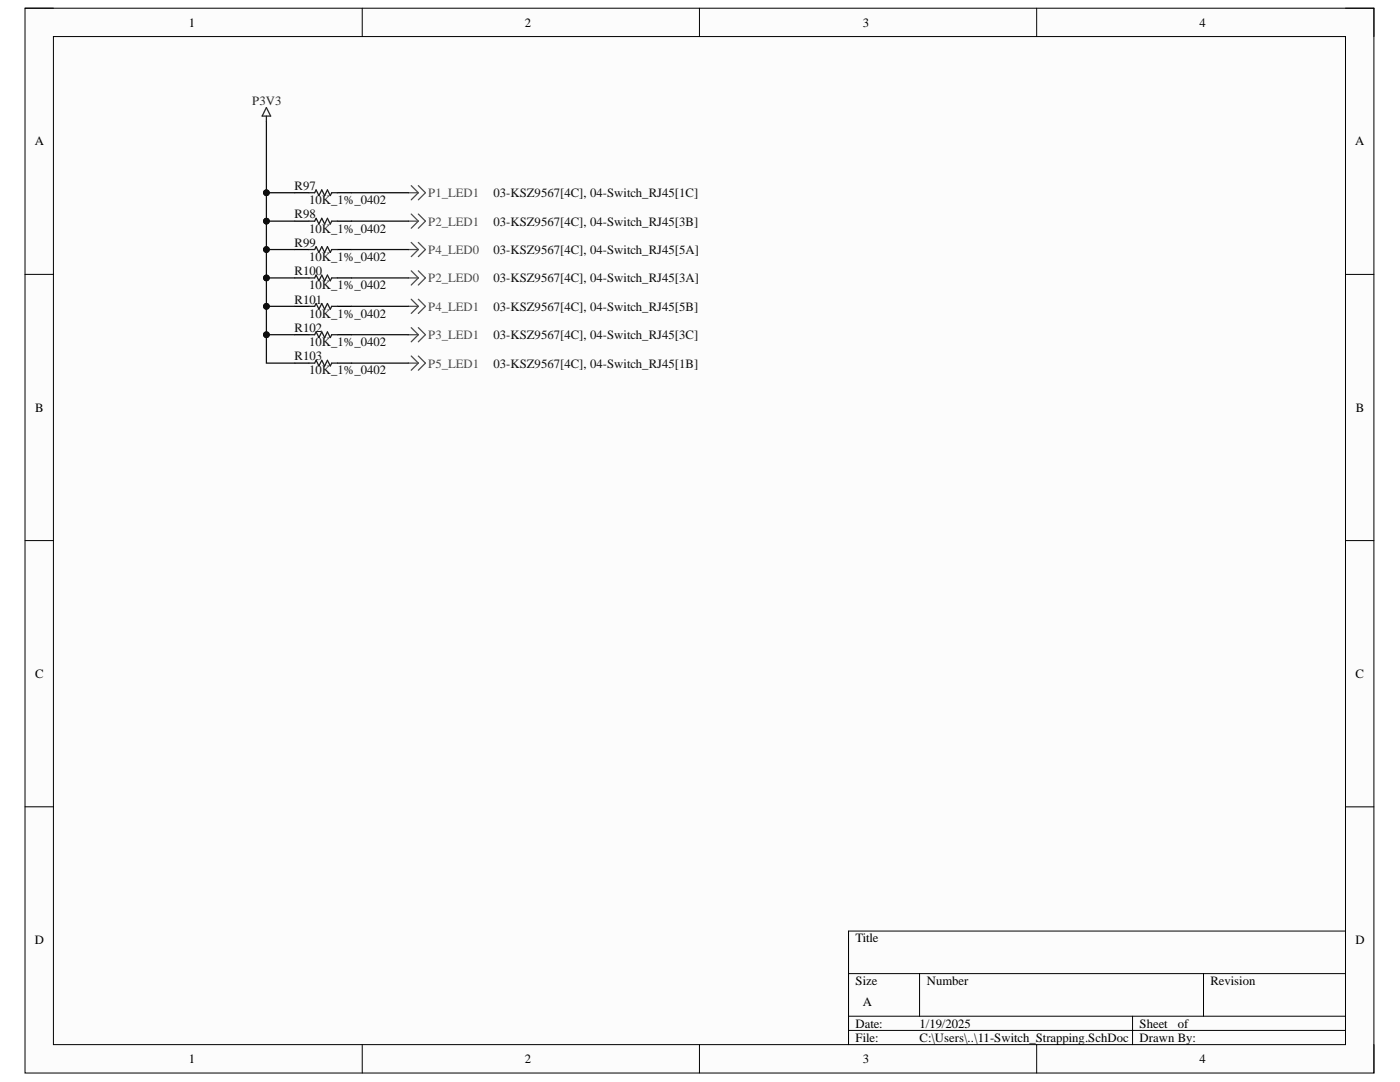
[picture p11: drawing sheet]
<svg xmlns="http://www.w3.org/2000/svg" width="279mm" height="216mm" viewBox="0 0 279 216" stroke-linecap="round" stroke-linejoin="round" font-family="sans-serif">
<defs><g id="words">
<g font-size="2.5">
<text x="37.7" y="5.3">1</text>
<text x="104.8" y="5.3">2</text>
<text x="172.2" y="5.3">3</text>
<text x="239.4" y="5.3">4</text>
<text x="6.9" y="29">A</text>
<text x="270.4" y="29">A</text>
<text x="7" y="82.1">B</text>
<text x="270.6" y="82.1">B</text>
<text x="7" y="135.3">C</text>
<text x="270.5" y="135.3">C</text>
<text x="6.9" y="188.4">D</text>
<text x="170.8" y="188.1">Title</text>
<text x="270.5" y="188.4">D</text>
<text x="170.8" y="196.5">Size</text>
<text x="185" y="196.5">Number</text>
<text x="241.6" y="196.5">Revision</text>
<text x="172.2" y="200.8">A</text>
<text x="170.8" y="205.1">Date:</text>
<text x="170.8" y="207.9">File:</text>
<text x="183.5" y="205.1">1/19/2025</text>
<text x="183.5" y="207.9">C:\Users\..\11-Switch_Strapping.SchDoc</text>
<text x="227.4" y="205.1">Sheet</text>
<text x="227.4" y="207.9">Drawn By:</text>
<text x="235.1" y="205.1">of</text>
<text x="37.7" y="212.2">1</text>
<text x="104.8" y="212.2">2</text>
<text x="172.2" y="212.2">3</text>
<text x="239.4" y="212.2">4</text>
</g>
<text font-size="2.5" fill="#262626" x="50.3" y="20.9">P3V3</text>
<g font-size="2.5" fill="#0e0e0e">
<text x="58.8" y="37.9">R97</text>
<text x="61.7" y="40.8">10K_1%_0402</text>
<text x="98.5" y="39.3">03-KSZ9567[4C], 04-Switch_RJ45[1C]</text>
<text x="58.8" y="43.6">R98</text>
<text x="61.7" y="46.4">10K_1%_0402</text>
<text x="98.5" y="45">03-KSZ9567[4C], 04-Switch_RJ45[3B]</text>
<text x="58.8" y="49.2">R99</text>
<text x="61.7" y="52">10K_1%_0402</text>
<text x="98.5" y="50.7">03-KSZ9567[4C], 04-Switch_RJ45[5A]</text>
<text x="58.8" y="54.9">R100</text>
<text x="61.7" y="57.7">10K_1%_0402</text>
<text x="98.5" y="56.3">03-KSZ9567[4C], 04-Switch_RJ45[3A]</text>
<text x="58.8" y="60.6">R101</text>
<text x="61.7" y="63.4">10K_1%_0402</text>
<text x="98.5" y="62">03-KSZ9567[4C], 04-Switch_RJ45[5B]</text>
<text x="58.8" y="66.2">R102</text>
<text x="58.8" y="71.9">R103</text>
<text x="61.7" y="69">10K_1%_0402</text>
<text x="98.5" y="67.7">03-KSZ9567[4C], 04-Switch_RJ45[3C]</text>
<text x="61.7" y="74.7">10K_1%_0402</text>
<text x="98.5" y="73.3">03-KSZ9567[4C], 04-Switch_RJ45[1B]</text>
</g>
<g font-size="2.5" fill="#4c4c4c">
<text x="85.5" y="39.3">P1_LED1</text>
<text x="85.5" y="45">P2_LED1</text>
<text x="85.5" y="50.7">P4_LED0</text>
<text x="85.5" y="56.3">P2_LED0</text>
<text x="85.5" y="62">P4_LED1</text>
<text x="85.5" y="67.7">P3_LED1</text>
<text x="85.5" y="73.3">P5_LED1</text>
</g>
</g></defs>
<path d="M5 1.6h269.2v212.5h-269.2z" fill-rule="evenodd" fill="#fcfcfc"/>
<path d="M5 1.6h269.2v212.5h-269.2z" fill="none" stroke="#000" stroke-width=".2"/>
<path d="M10.7 7.3h257.8v201.1h-257.8z" fill-rule="evenodd" fill="#fcfcfc"/>
<g fill="none" stroke="#000" stroke-width=".2">
<path d="M5 1.6h5.7M10.7 7.3h257.8v201.1h-257.8zM72.3 1.6v5.7M139.6 1.6v5.7M206.9 1.6v5.7M268.5 1.6h5.7v5.7M5 54.7h5.7M268.5 54.8h5.7M5 107.9h5.7M268.5 107.9h5.7M5 161h5.7M268.5 161h5.7"/>
<path d="M169.3 194.3h99.2M183.5 194.3v8.5M240.2 194.3v8.5M268.5 185.8h-99.2v22.6M72.3 208.4v5.7M139.6 208.4v5.7M169.3 202.8h99.2M169.3 205.6h99.2M206.9 208.4v5.7M226 202.8v5.6M274.2 208.4v5.7"/>
</g>
<path d="M81.5 38.5h2M82.1 37l1.4 1.5M83.5 38.5l-1.4 1.4M83.5 37l1.4 1.5-1.4 1.4" fill="none" stroke="#4c4c4c" stroke-width=".25"/>
<path d="M53.2 21.5l.8 1.7h-1.7zM53.2 23.2v1.1" fill="none" stroke="#262626" stroke-width=".25"/>
<path d="M58.8 38.5h2.9M67.3 38.5h2.9" fill="none" stroke="#000" stroke-width=".25"/>
<path d="M61.7 38.5h1.1l.3-.6 .6 1.1 .5-1.1 .6 1.1 .5-1.1 .6 1.1 .3-.5h1.1" fill="none" stroke="#1c1c1c" stroke-width=".25"/>
<path d="M53.2 24.3v14.2h5.6" fill="none" stroke="#0e0e0e" stroke-width=".25"/>
<circle cx="53.2" cy="38.5" r=".57" fill="#0e0e0e"/>
<circle cx="53.2" cy="38.5" r=".57" fill="none" stroke="#0e0e0e" stroke-width=".2"/>
<path d="M53.2 38.5v5.6h5.6M70.2 38.5h11.3M70.2 44.1h11.3" fill="none" stroke="#0e0e0e" stroke-width=".25"/>
<path d="M81.5 44.1h2M82.1 42.7l1.4 1.4M83.5 44.1l-1.4 1.4M83.5 42.7l1.4 1.4-1.4 1.4" fill="none" stroke="#4c4c4c" stroke-width=".25"/>
<path d="M58.8 44.1h2.9M67.3 44.1h2.9" fill="none" stroke="#000" stroke-width=".25"/>
<path d="M61.7 44.1h1.1l.3-.5 .6 1.1 .5-1.1 .6 1.1 .5-1.1 .6 1.1 .3-.6h1.1" fill="none" stroke="#1c1c1c" stroke-width=".25"/>
<circle cx="53.2" cy="44.1" r=".57" fill="#0e0e0e"/>
<circle cx="53.2" cy="44.1" r=".57" fill="none" stroke="#0e0e0e" stroke-width=".2"/>
<circle cx="53.2" cy="38.5" r=".57" fill="#0e0e0e"/>
<circle cx="53.2" cy="38.5" r=".57" fill="none" stroke="#0e0e0e" stroke-width=".2"/>
<path d="M81.5 49.8h2M81.5 55.5h2M82.1 48.4l1.4 1.4M82.1 54l1.4 1.5M83.5 49.8l-1.4 1.4M83.5 48.4l1.4 1.4-1.4 1.4M83.5 55.5l-1.4 1.4M83.5 54l1.4 1.5-1.4 1.4" fill="none" stroke="#4c4c4c" stroke-width=".25"/>
<path d="M58.8 49.8h2.9M58.8 55.5h2.9M67.3 49.8h2.9M67.3 55.5h2.9" fill="none" stroke="#000" stroke-width=".25"/>
<path d="M61.7 49.8h1.1l.3-.6 .6 1.2 .5-1.2 .6 1.2 .5-1.2 .6 1.2 .3-.6h1.1M61.7 55.5h1.1l.3-.6 .6 1.1 .5-1.1 .6 1.1 .5-1.1 .6 1.1 .3-.5h1.1" fill="none" stroke="#1c1c1c" stroke-width=".25"/>
<path d="M53.2 44.1v11.4h5.6M70.2 49.8h11.3M70.2 55.5h11.3" fill="none" stroke="#0e0e0e" stroke-width=".25"/>
<circle cx="53.2" cy="55.5" r=".57" fill="#0e0e0e"/>
<circle cx="53.2" cy="55.5" r=".57" fill="none" stroke="#0e0e0e" stroke-width=".2"/>
<circle cx="53.2" cy="49.8" r=".57" fill="#0e0e0e"/>
<circle cx="53.2" cy="49.8" r=".57" fill="none" stroke="#0e0e0e" stroke-width=".2"/>
<circle cx="53.2" cy="44.1" r=".57" fill="#0e0e0e"/>
<circle cx="53.2" cy="44.1" r=".57" fill="none" stroke="#0e0e0e" stroke-width=".2"/>
<path d="M53.2 49.8h5.6" fill="none" stroke="#0e0e0e" stroke-width=".25"/>
<circle cx="53.2" cy="49.8" r=".57" fill="#0e0e0e"/>
<circle cx="53.2" cy="49.8" r=".57" fill="none" stroke="#0e0e0e" stroke-width=".2"/>
<path d="M82.1 59.7l1.4 1.4M83.5 59.7l1.4 1.4-1.4 1.4M81.5 61.1h2M81.5 66.8h2M82.1 65.4l1.4 1.4M83.5 61.1l-1.4 1.4M83.5 66.8l-1.4 1.4M83.5 65.4l1.4 1.4-1.4 1.4" fill="none" stroke="#4c4c4c" stroke-width=".25"/>
<path d="M58.8 61.1h2.9M58.8 66.8h2.9M67.3 61.1h2.9M67.3 66.8h2.9" fill="none" stroke="#000" stroke-width=".25"/>
<path d="M61.7 61.1h1.1l.3-.5 .6 1.1 .5-1.1 .6 1.1 .5-1.1 .6 1.1 .3-.6h1.1M61.7 66.8h1.1l.3-.6 .6 1.2 .5-1.2 .6 1.2 .5-1.2 .6 1.2 .3-.6h1.1" fill="none" stroke="#1c1c1c" stroke-width=".25"/>
<path d="M53.2 55.5v11.3h5.6M70.2 66.8h11.3M70.2 61.1h11.3" fill="none" stroke="#0e0e0e" stroke-width=".25"/>
<circle cx="53.2" cy="66.8" r=".57" fill="#0e0e0e"/>
<circle cx="53.2" cy="66.8" r=".57" fill="none" stroke="#0e0e0e" stroke-width=".2"/>
<circle cx="53.2" cy="61.1" r=".57" fill="#0e0e0e"/>
<circle cx="53.2" cy="61.1" r=".57" fill="none" stroke="#0e0e0e" stroke-width=".2"/>
<circle cx="53.2" cy="55.5" r=".57" fill="#0e0e0e"/>
<circle cx="53.2" cy="55.5" r=".57" fill="none" stroke="#0e0e0e" stroke-width=".2"/>
<path d="M53.2 61.1h5.6" fill="none" stroke="#0e0e0e" stroke-width=".25"/>
<circle cx="53.2" cy="61.1" r=".57" fill="#0e0e0e"/>
<circle cx="53.2" cy="61.1" r=".57" fill="none" stroke="#0e0e0e" stroke-width=".2"/>
<path d="M81.5 72.5h2M82.1 71l1.4 1.5M83.5 72.5l-1.4 1.4M83.5 71l1.4 1.5-1.4 1.4" fill="none" stroke="#4c4c4c" stroke-width=".25"/>
<path d="M58.8 72.5h2.9M67.3 72.5h2.9" fill="none" stroke="#000" stroke-width=".25"/>
<path d="M61.7 72.5h1.1l.3-.6 .6 1.1 .5-1.1 .6 1.1 .5-1.1 .6 1.1 .3-.5h1.1" fill="none" stroke="#1c1c1c" stroke-width=".25"/>
<path d="M53.2 66.8v5.7h5.6M70.2 72.5h11.3" fill="none" stroke="#0e0e0e" stroke-width=".25"/>
<circle cx="53.2" cy="66.8" r=".57" fill="#0e0e0e"/>
<circle cx="53.2" cy="66.8" r=".57" fill="none" stroke="#0e0e0e" stroke-width=".2"/>
<use href="#words"/>
</svg>
